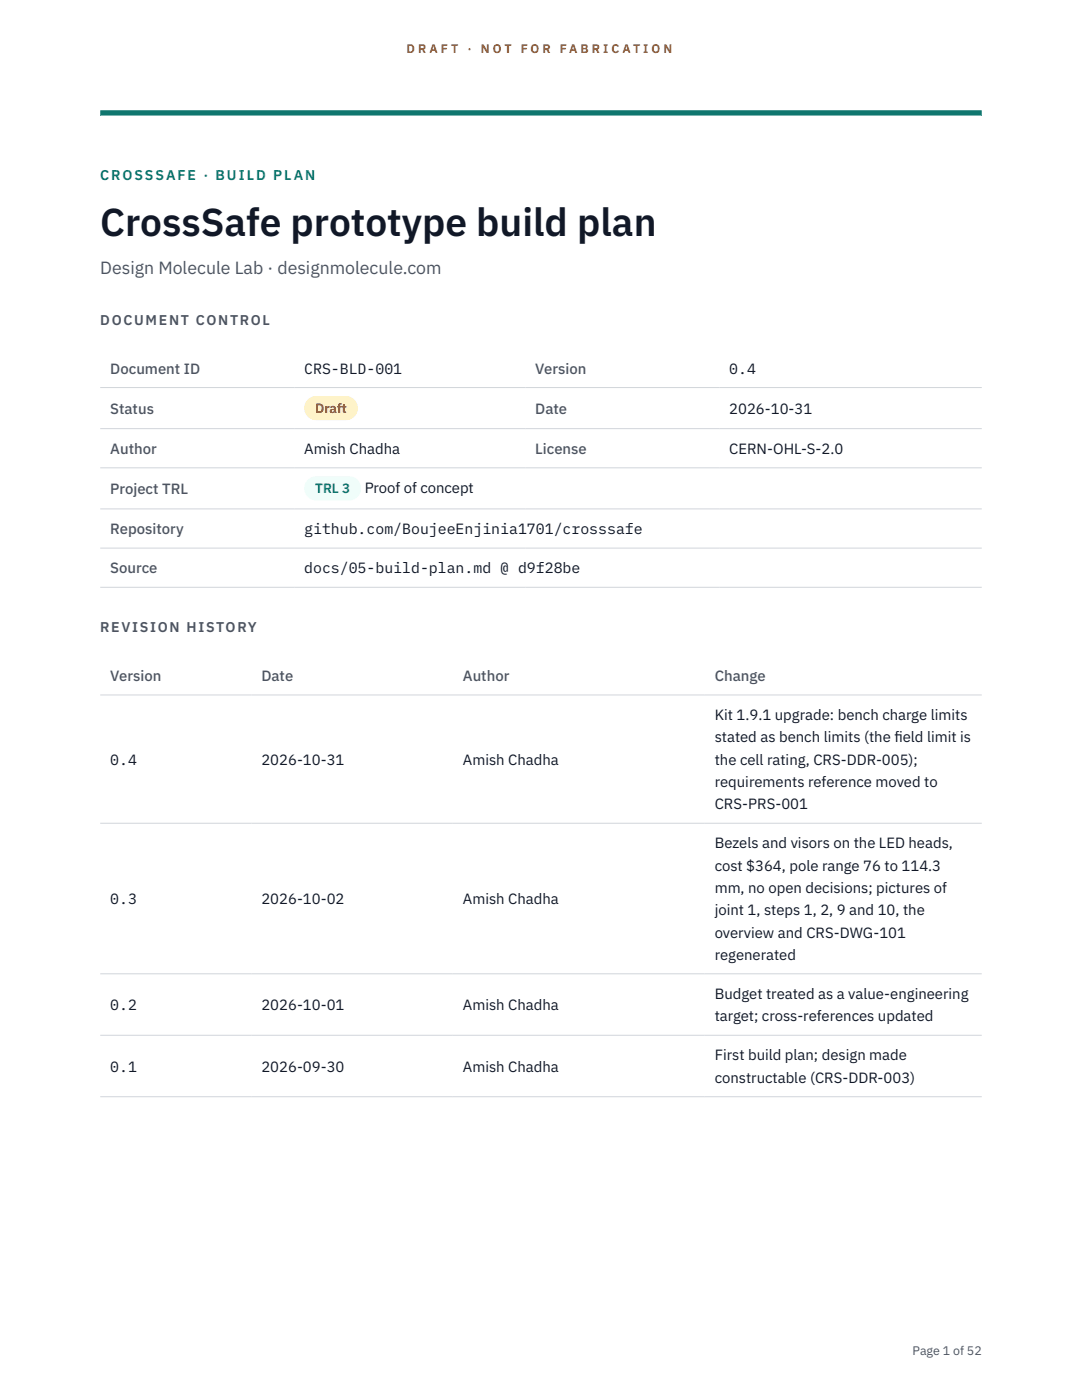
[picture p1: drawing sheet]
<svg xmlns="http://www.w3.org/2000/svg" width="216mm" height="279mm" viewBox="0 0 216 279" stroke-linecap="round" stroke-linejoin="round" font-family="sans-serif">
<defs><g id="words">
<text font-size="7.8" fill="#111827" x="20" y="47.1">CrossSafe prototype build plan</text>
<text font-size="3.5" fill="#4b5563" x="20" y="54.6">Design Molecule Lab · designmolecule.com</text>
<g font-size="3" fill="#4b5563">
<text x="22" y="74.5">Document ID</text>
<text x="106.8" y="74.5">Version</text>
<text x="22" y="82.6">Status</text>
<text x="106.8" y="82.6">Date</text>
<text x="22" y="90.6">Author</text>
<text x="106.8" y="90.6">License</text>
<text x="22" y="98.6">Project TRL</text>
<text x="22" y="106.6">Repository</text>
<text x="22" y="114.4">Source</text>
<text x="22" y="135.9">Version</text>
<text x="52.2" y="135.9">Date</text>
<text x="92.4" y="135.9">Author</text>
<text x="142.6" y="135.9">Change</text>
</g>
<g font-size="3" fill="#111827">
<text x="60.7" y="74.5">CRS-BLD-001</text>
<text x="145.5" y="74.5">0.4</text>
<text x="145.5" y="82.6">2026-10-31</text>
<text x="60.7" y="90.6">Amish Chadha</text>
<text x="145.5" y="90.6">CERN-OHL-S-2.0</text>
<text x="72.8" y="98.5">Proof of concept</text>
<text x="60.7" y="106.6">github.com/BoujeeEnjinia1701/crosssafe</text>
<text x="60.7" y="114.4">docs/05-build-plan.md @ d9f28be</text>
<text x="142.6" y="143.7">Kit 1.9.1 upgrade: bench charge limits</text>
<text x="142.6" y="148.2">stated as bench limits (the f</text>
<text x="178.5" y="148.2">ield limit is</text>
<text x="22" y="152.6">0.4</text>
<text x="52.2" y="152.6">2026-10-31</text>
<text x="92.4" y="152.6">Amish Chadha</text>
<text x="142.6" y="152.6">the cell rating, CRS-DDR-005);</text>
<text x="142.6" y="157.1">requirements reference moved to</text>
<text x="142.6" y="161.5">CRS-PRS-001</text>
<text x="142.6" y="169.3">Bezels and visors on the LED heads,</text>
<text x="142.6" y="173.8">cost $364, pole range 76 to 114.3</text>
<text x="142.6" y="178.2">mm, no open decisions; pictures of</text>
<text x="22" y="180.4">0.3</text>
<text x="52.2" y="180.4">2026-10-02</text>
<text x="92.4" y="180.4">Amish Chadha</text>
<text x="142.6" y="182.7">joint 1, steps 1, 2, 9 and 10, the</text>
<text x="142.6" y="187.1">overview and CRS-DWG-101</text>
<text x="142.6" y="191.5">regenerated</text>
<text x="22" y="201.6">0.2</text>
<text x="52.2" y="201.6">2026-10-01</text>
<text x="92.4" y="201.6">Amish Chadha</text>
<text x="142.6" y="199.4">Budget treated as a value-engineering</text>
<text x="142.6" y="203.8">target; cross-references updated</text>
<text x="22" y="213.9">0.1</text>
<text x="52.2" y="213.9">2026-09-30</text>
<text x="92.4" y="213.9">Amish Chadha</text>
<text x="142.6" y="211.6">First build plan; design made</text>
<text x="142.6" y="216.1">constructable (CRS-DDR-003)</text>
</g>
<text font-size="2.8" fill="#0f766e" x="20" y="36">CROSSSAFE · BUILD PLAN</text>
<g font-size="2.8" fill="#4b5563">
<text x="20" y="64.8">DOCUMENT CONTROL</text>
<text x="20" y="126.2">REVISION HISTORY</text>
</g>
<text font-size="2.7" fill="#92400e" x="62.9" y="82.5">Draft</text>
<text font-size="2.7" fill="#0f766e" x="62.9" y="98.5">TRL 3</text>
<g font-size="2.5" fill="#b45309">
<text x="81.1" y="10.5">D R A F T</text>
<text x="93.3" y="10.5">·</text>
<text x="95.9" y="10.5">N O T</text>
<text x="103.9" y="10.5">F O R</text>
<text x="111.7" y="10.5">F A B R I C A T I O N</text>
</g>
<text font-size="2.5" fill="#4b5563" x="182.1" y="270.3">Page 1 of 52</text>
</g></defs>
<path d="M20 23.1h175.9zM20 22h175.9v1.1h-175.9z" fill-rule="evenodd" fill="#0f766e"/>
<path d="M20 77.3h175.9M20 85.5h175.9M20 93.4h175.9M20 101.6h175.9M20 109.4h175.9M20 117.2h175.9M20 138.7h175.9M20 164.3h175.9M20 194.3h175.9M20 206.6h175.9M20 218.9h175.9" fill="none" stroke="#d1d5db" stroke-width=".2"/>
<path d="M60.7 79h10.7v4.9h-10.7z" fill="#fef3c7"/>
<path d="M60.7 95.1h11.4v4.8h-11.4z" fill="#f0fdfa"/>
<use href="#words"/>
</svg>
